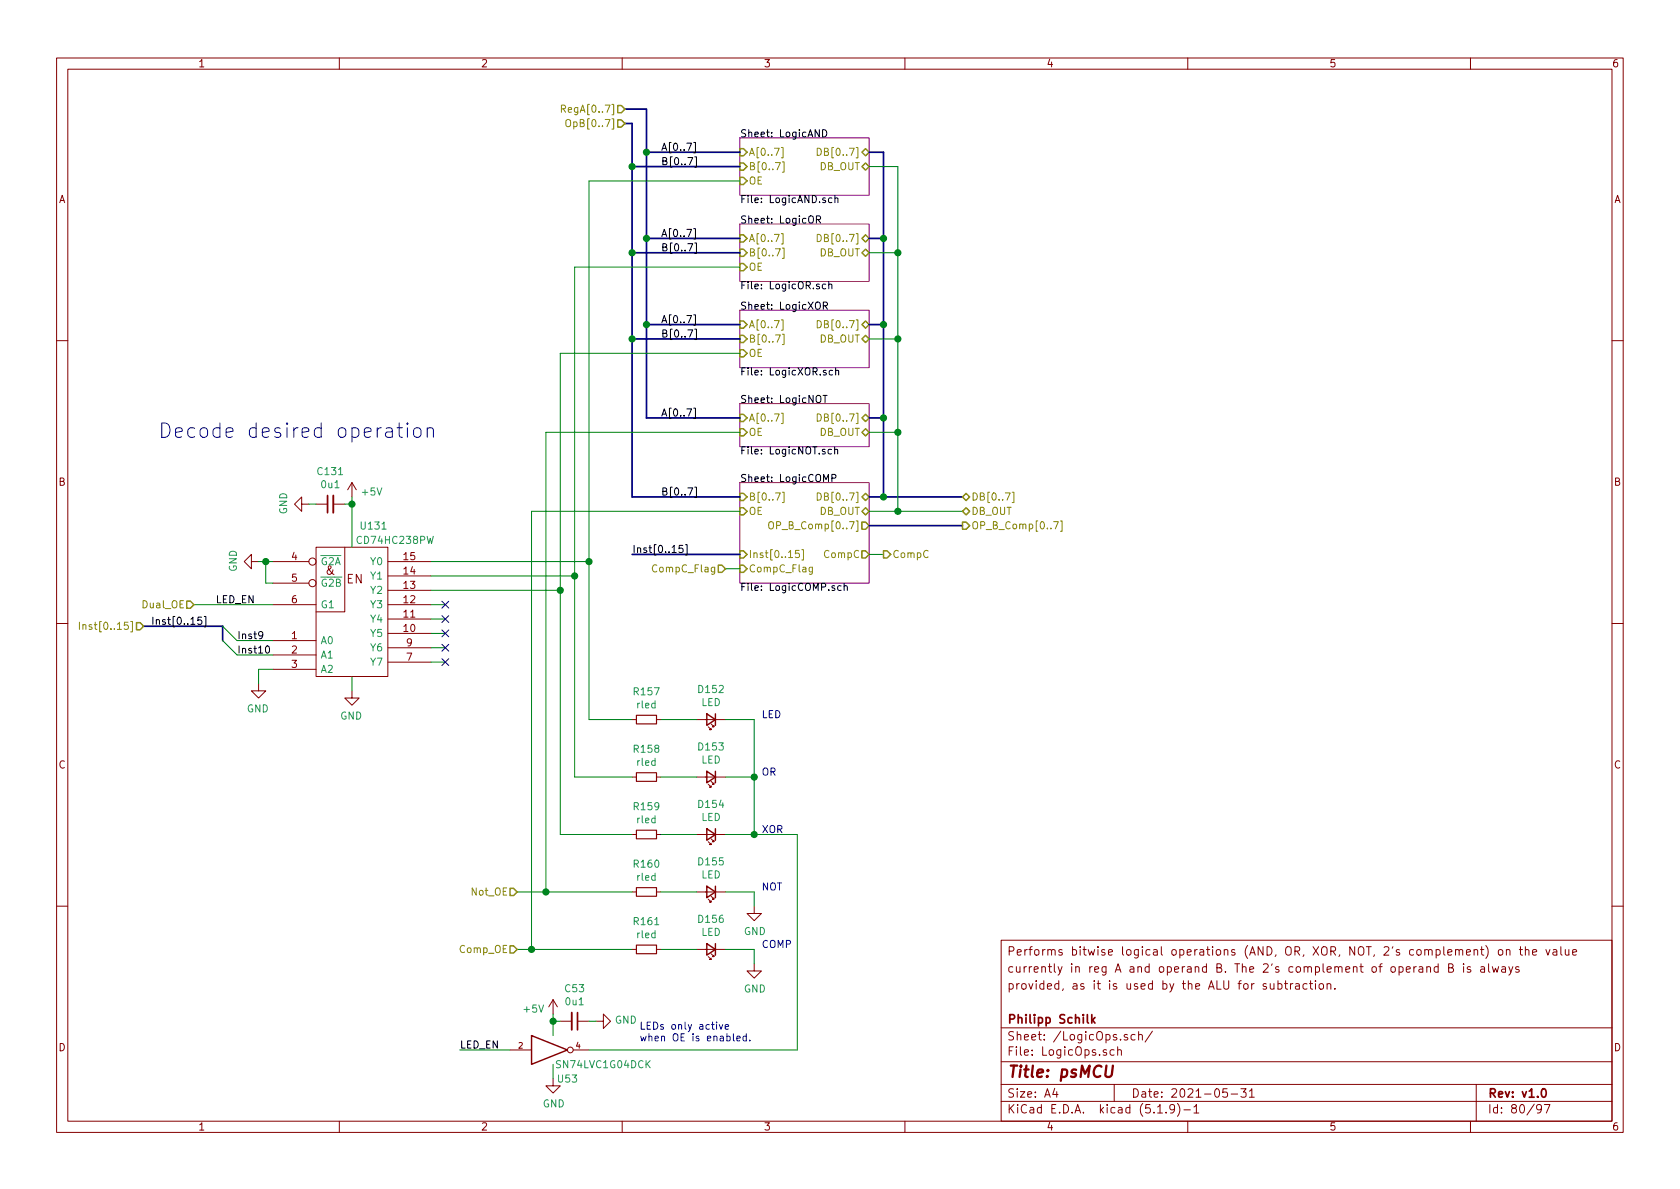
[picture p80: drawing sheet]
<svg xmlns="http://www.w3.org/2000/svg" width="297mm" height="210mm" viewBox="0 0 297 210" stroke-linecap="round" stroke-linejoin="round" font-family="sans-serif">
<defs><g id="words">
<text font-size="3.5" fill="#0000c2" x="27.9" y="77.5">Decode desired operation</text>
<text font-size="2.8" fill="#840000" x="178" y="190.5">Title: psMCU</text>
<text font-size="2.1" fill="#008484" x="57.7" y="101.6">&amp;</text>
<g font-size="2.1" fill="#840000">
<text x="61.3" y="103.2">EN</text>
<text x="178" y="172">currently in reg A and operand B. The 2's complement of operand B is always</text>
<text x="178" y="169">Performs bitwise logical operations (AND, OR, XOR, NOT, 2's complement) on the value</text>
<text x="178" y="175">provided, as it is used by the ALU for subtraction.</text>
<text x="178" y="184">Sheet: /LogicOps.sch/</text>
<text x="178" y="181">Philipp Schilk</text>
<text x="178" y="186.7">File: LogicOps.sch</text>
<text x="178" y="196.9">KiCad E.D.A. kicad (5.1.9)-1</text>
<text x="178" y="194.1">Size: A4</text>
<text x="200" y="194.1">Date: 2021-05-31</text>
<text x="263" y="194.1">Rev: v1.0</text>
<text x="263" y="196.9">Id: 80/97</text>
</g>
<g font-size="1.8" fill="#840000">
<text x="35" y="11.9">1</text>
<text x="85" y="11.9">2</text>
<text x="135" y="11.9">3</text>
<text x="185" y="11.9">4</text>
<text x="235" y="11.9">5</text>
<text x="285" y="11.9">6</text>
<text x="10.4" y="35.9">A</text>
<text x="285.4" y="35.9">A</text>
<text x="10.4" y="85.9">B</text>
<text x="285.4" y="85.9">B</text>
<text x="51.6" y="99.1">4</text>
<text x="71.4" y="101.6">14</text>
<text x="71.4" y="99.1">15</text>
<text x="51.6" y="102.9">5</text>
<text x="51.6" y="106.7">6</text>
<text x="71.4" y="106.7">12</text>
<text x="71.4" y="104.1">13</text>
<text x="51.6" y="113">1</text>
<text x="71.4" y="111.8">10</text>
<text x="71.4" y="109.2">11</text>
<text x="51.6" y="115.6">2</text>
<text x="51.6" y="118.1">3</text>
<text x="71.9" y="116.8">7</text>
<text x="71.9" y="114.3">9</text>
<text x="10.4" y="135.9">C</text>
<text x="285.4" y="135.9">C</text>
<text x="10.4" y="185.9">D</text>
<text x="285.4" y="185.9">D</text>
<text x="35" y="199.9">1</text>
<text x="85" y="199.9">2</text>
<text x="135" y="199.9">3</text>
<text x="185" y="199.9">4</text>
<text x="235" y="199.9">5</text>
<text x="285" y="199.9">6</text>
</g>
<g font-size="1.8" fill="#848400">
<text x="100.2" y="19.9">RegA[0..7]</text>
<text x="101.1" y="22.5">OpB[0..7]</text>
<text x="132.3" y="27.6">A[0..7]</text>
<text x="145.5" y="27.6">DB[0..7]</text>
<text x="132.3" y="32.6">OE</text>
<text x="132.3" y="30.1">B[0..7]</text>
<text x="144.9" y="30.1">DB_OUT</text>
<text x="132.3" y="47.9">OE</text>
<text x="132.3" y="42.8">A[0..7]</text>
<text x="132.3" y="45.3">B[0..7]</text>
<text x="144.9" y="45.3">DB_OUT</text>
<text x="145.5" y="42.8">DB[0..7]</text>
<text x="132.3" y="58">A[0..7]</text>
<text x="145.5" y="58">DB[0..7]</text>
<text x="132.3" y="63.1">OE</text>
<text x="132.3" y="60.6">B[0..7]</text>
<text x="144.9" y="60.6">DB_OUT</text>
<text x="132.3" y="77.1">OE</text>
<text x="132.3" y="74.5">A[0..7]</text>
<text x="144.9" y="77.1">DB_OUT</text>
<text x="145.5" y="74.5">DB[0..7]</text>
<text x="132.3" y="88.5">B[0..7]</text>
<text x="145.5" y="88.5">DB[0..7]</text>
<text x="171.7" y="88.5">DB[0..7]</text>
<text x="132.3" y="91.1">OE</text>
<text x="137.2" y="93.6">OP_B_Comp[0..7]</text>
<text x="144.9" y="91.1">DB_OUT</text>
<text x="171.7" y="93.6">OP_B_Comp[0..7]</text>
<text x="171.7" y="91.1">DB_OUT</text>
<text x="115.8" y="101.2">CompC_Flag</text>
<text x="132.3" y="98.7">Inst[0..15]</text>
<text x="132.3" y="101.2">CompC_Flag</text>
<text x="145.8" y="98.7">CompC</text>
<text x="157.7" y="98.7">CompC</text>
<text x="25.4" y="107.6">Dual_OE</text>
<text x="15.6" y="111.4">Inst[0..15]</text>
<text x="83.4" y="158.4">Not_OE</text>
<text x="81.4" y="168.5">Comp_OE</text>
</g>
<g font-size="1.8">
<text x="116.8" y="29.2">B[0..7]</text>
<text x="116.8" y="26.7">A[0..7]</text>
<text x="130.8" y="24.3">Sheet: LogicAND</text>
<text x="130.8" y="35.9">File: LogicAND.sch</text>
<text x="116.8" y="41.9">A[0..7]</text>
<text x="130.8" y="39.5">Sheet: LogicOR</text>
<text x="116.8" y="44.4">B[0..7]</text>
<text x="130.8" y="51.1">File: LogicOR.sch</text>
<text x="116.8" y="59.7">B[0..7]</text>
<text x="116.8" y="57.1">A[0..7]</text>
<text x="130.8" y="54.8">Sheet: LogicXOR</text>
<text x="130.8" y="66.4">File: LogicXOR.sch</text>
<text x="130.8" y="71.3">Sheet: LogicNOT</text>
<text x="116.8" y="73.7">A[0..7]</text>
<text x="130.8" y="80.4">File: LogicNOT.sch</text>
<text x="116.8" y="87.6">B[0..7]</text>
<text x="130.8" y="85.2">Sheet: LogicCOMP</text>
<text x="111.8" y="97.8">Inst[0..15]</text>
<text x="38.1" y="106.7">LED_EN</text>
<text x="130.8" y="104.5">File: LogicCOMP.sch</text>
<text x="26.7" y="110.5">Inst[0..15]</text>
<text x="41.9" y="113">Inst9</text>
<text x="41.9" y="115.6">Inst10</text>
<text x="81.3" y="185.4">LED_EN</text>
</g>
<g font-size="1.8" fill="#008484">
<text x="56.3" y="84">C131</text>
<text x="56.9" y="86.3">0u1</text>
<text x="64.1" y="87.6">+5V</text>
<text x="50.8" y="91" transform="rotate(-90 50.8 91)">GND</text>
<text x="63.9" y="93.6">U131</text>
<text x="41.9" y="101.1" transform="rotate(-90 41.9 101.1)">GND</text>
<text x="56.6" y="99.9">G2A</text>
<text x="63.4" y="96.2">CD74HC238PW</text>
<text x="65.7" y="99.9">Y0</text>
<text x="56.6" y="103.8">G2B</text>
<text x="56.6" y="107.6">G1</text>
<text x="65.7" y="107.6">Y3</text>
<text x="65.7" y="105">Y2</text>
<text x="65.7" y="102.5">Y1</text>
<text x="56.6" y="113.9">A0</text>
<text x="65.7" y="112.6">Y5</text>
<text x="65.7" y="110.1">Y4</text>
<text x="56.6" y="116.5">A1</text>
<text x="56.6" y="119">A2</text>
<text x="65.7" y="117.7">Y7</text>
<text x="65.7" y="115.2">Y6</text>
<text x="43.6" y="126">GND</text>
<text x="112.2" y="123">R157</text>
<text x="112.7" y="125.3">rled</text>
<text x="123.6" y="122.5">D152</text>
<text x="124" y="124.9">LED</text>
<text x="60.1" y="127.2">GND</text>
<text x="112.2" y="133.1">R158</text>
<text x="112.7" y="135.4">rled</text>
<text x="123.6" y="132.7">D153</text>
<text x="124" y="135">LED</text>
<text x="112.2" y="143.3">R159</text>
<text x="123.6" y="142.9">D154</text>
<text x="112.7" y="145.6">rled</text>
<text x="124" y="145.2">LED</text>
<text x="112.2" y="153.4">R160</text>
<text x="112.7" y="155.7">rled</text>
<text x="123.6" y="153">D155</text>
<text x="124" y="155.3">LED</text>
<text x="112.2" y="163.6">R161</text>
<text x="112.7" y="165.9">rled</text>
<text x="123.6" y="163.2">D156</text>
<text x="124" y="165.5">LED</text>
<text x="131.5" y="165.3">GND</text>
<text x="92.7" y="179.1">+5V</text>
<text x="100" y="175.5">C53</text>
<text x="100.1" y="177.8">0u1</text>
<text x="131.5" y="175.5">GND</text>
<text x="108.7" y="181">GND</text>
<text x="98.6" y="188.9">SN74LVC1G04DCK</text>
<text x="98.7" y="191.4">U53</text>
<text x="96" y="195.8">GND</text>
</g>
<g font-size="1.8" fill="#0000c2">
<text x="134.6" y="127">LED</text>
<text x="134.6" y="137.2">OR</text>
<text x="134.6" y="147.3">XOR</text>
<text x="134.6" y="157.5">NOT</text>
<text x="134.6" y="167.6">COMP</text>
<text x="113" y="182.1">LEDs only active</text>
<text x="113" y="184.1">when OE is enabled.</text>
</g>
<g font-size="1.4" fill="#840000">
<text x="91.7" y="185.4">2</text>
<text x="101.9" y="185.4">4</text>
</g>
</g></defs>
<g fill="none" stroke="#840000" stroke-width=".18">
<path d="M10 10.3h277v189.9h-277zM12 12.2h273v186.1h-273zM60 10.3v1.9M110 10.3v1.9M160 10.3v1.9M210 10.3v1.9M260 10.3v1.9M10 60.2h2M285 60.2h2M44.4 99.3v1.3l-1.2-1.3 1.2-1.3v1.3h1.3M48.3 99.3h6.3M53.3 89.1v1.3l-1.2-1.3 1.2-1.2v1.2h1.3"/>
<path d="M55.9 96.8h12.7v22.8h-12.7zM55.9 89.1h2M58.9 89.1h2.1M61 96.8v11.4h-5.1M62.2 85.3l.8 1.3M62.2 85.3v2.6M62.2 85.3l-.7 1.3M68.6 99.3h7.6M10 110.3h2M48.3 113.3h7.6M48.3 106.9h7.6M48.3 115.8h7.6"/>
<path d="M48.3 118.4h7.6M48.3 103.1h6.3M68.6 112h7.6M68.6 109.5h7.6M68.6 106.9h7.6M68.6 104.4h7.6M68.6 101.8h7.6M68.6 117.1h7.6M68.6 114.5h7.6M285 110.3h2M45.7 120.9v1.3h-1.3l1.3 1.2 1.3-1.2h-1.3M62.2 122.2v1.2h-1.2l1.2 1.3 1.3-1.3h-1.3"/>
<path d="M111.8 137.4h.7M111.8 127.2h.7M116.1 137.4h.7M116.1 127.2h.7M123.2 137.4h5.1M123.2 127.2h5.1M125.2 138.7l.5 .5h-.2h.2v-.3M125.2 128.5l.5 .5h-.2h.2v-.2M125.7 138.2l.5 .5h-.2h.2v-.3M125.7 128l.5 .5h-.2h.2v-.2M111.8 147.6h.7M111.8 157.7h.7"/>
<path d="M116.1 147.6h.7M116.1 157.7h.7M123.2 147.6h5.1M123.2 157.7h5.1M125.2 148.8l.5 .5h-.2h.2v-.2M125.2 159l.5 .5h-.2h.2v-.2M125.7 148.3l.5 .5h-.2h.2v-.2M125.7 158.5l.5 .5h-.2h.2v-.3M10 160.2h2M97.8 176.8l-.8 1.2M97.8 176.8v2.5M97.8 176.8l.8 1.2"/>
<path d="M111.8 167.9h.7M116.1 167.9h.7M123.2 167.9h5.1M125.2 169.2l.5 .5h-.2h.2v-.3M125.7 168.7l.5 .5h-.2h.2v-.3M133.3 160.3v1.2h1.3l-1.3 1.3-1.2-1.3h1.2M133.3 170.4v1.3h1.3l-1.3 1.3-1.2-1.3h1.2M177 166.3h108v32h-108zM224.6 173.9v.8a.39 .39 0 0 0 .6 .1M225.2 173.9v1M226 174l.4-.1 .3 .3-.1 .6-.2 .1-.4-.1M226 173.4v1.5"/>
<path d="M227.1 173.9h.6M227.3 173.4v1.3l.4 .2M228.2 173.9v1M228.6 173.9l-.3 .1-.1 .2M229.1 174h.6v.9M229.7 174.3l-.5 .1-.2 .2 .1 .2 .1 .1 .5-.1M231.1 174l-.4-.1-.3 .3 .1 .6 .2 .1 .4-.1M231.5 173.9h.6M231.7 173.4v1.3l.4 .2M232.6 173.4v.2M232.6 173.9v1M233.3 174.1l.2-.2 .4 .2 .1 .5-.1 .2-.4 .1-.2-.1z"/>
<path d="M234.6 174.1l.1-.1a.37 .37 0 0 1 .6 .1v.8M234.6 173.9v1M236 174.8v.1M250.4 170.9l-.4 .3M250.9 171h.6l.1 .9M251.6 171.3l-.5 .1-.2 .2 .2 .3h.5M252.3 171.1v-.1a.37 .37 0 0 1 .6 .1v.8M252.3 170.9v1M254.3 171l-.5-.1-.2 .3v.6l.2 .1h.5M254.3 170.4v1.5M256.1 171.1h.5l.2-.1 .1-.3-.3-.3h-.5v1.5h.6l.3-.3a.41 .41 0 0 0-.4-.5M258.8 170.4v.2"/>
<path d="M258.8 170.9v1M260 171a.37 .37 0 0 0-.6 .1l.1 .3 .5 .1 .1 .1-.3 .3h-.4M260.6 168l.3-.1 .3 .1 .1 .9M260.6 167.9v1M261.8 167.9h.6M261.8 171h.6l.1 .9M262 167.4v1.3l.4 .2M262.5 171.3l-.5 .1a.29 .29 0 0 0-.2 .2 .29 .29 0 0 0 .2 .3h.5M262.7 167.2a1.79 1.79 0 0 1 0 2.3M263.2 170.4v1.3l.2 .2M263.9 170.9l.2 1 .3-.7 .3 .7 .3-1M265 168l.2-.1 .4 .1v.8l-.2 .1-.4-.1z"/>
<path d="M265.6 171h.5l.1 .9M266.2 171.3l-.5 .1-.2 .2 .2 .3h.5M266.3 168l.2-.1 .4 .1 .1 .9M266.3 167.9v1M266.8 170.9l.3 1M267.5 170.9l-.5 1.4-.2 .1M268.6 171a.37 .37 0 0 0-.6 .1v.3l.6 .1v.1l-.2 .3h-.4M268.6 167.9h.6M268.8 167.4v1.3l.4 .2M269.7 168l.2-.1 .4 .1v.9M269.7 167.4v1.5M271 168.4l.7-.1-.1-.3-.4-.1-.2 .2v.7h.6"/>
<path d="M273.3 167.9l.4 1 .3-1M274.6 168h.6l.1 .9M275.3 168.3h-.5a.29 .29 0 0 0-.3 .3 .29 .29 0 0 0 .3 .3l.5-.1M276 167.4v1.3l.2 .2M276.8 167.9v.9l.4 .1 .2-.1M277.4 167.9v1M278.1 168.4l.7-.1-.1-.3-.4-.1-.2 .2v.7h.6M285 160.2h2M60 198.3v1.9M90.2 185.7h3.8M97.8 190.7v1.3h1.3l-1.3 1.3-1.3-1.3h1.3M99.1 180.6h2"/>
<path d="M101.3 185.7h2.8M102.1 180.6h2M105.4 180.6h1.3v-1.3l1.2 1.3-1.2 1.3v-1.3M110 198.3v1.9M160 198.3v1.9M177 194.8h108M177 191.8h108M177 187.8h108M177 181.8h108M186.5 192.5l-.4 1h1M186.8 193v1M197 185.7l-.5-.1-.2 .3v.6l.2 .1 .5-.1"/>
<path d="M197 191.8v3M197.6 185.7h.1a.37 .37 0 0 1 .6 .1v.8M197.6 185.1v1.5M199.3 183a.37 .37 0 0 0-.5 .1v.3l.5 .1 .1 .1-.2 .3-.4-.1M200.7 183l-.4-.1-.3 .3 .1 .6 .2 .1 .4-.1M201.3 183.1l.1-.1a.37 .37 0 0 1 .6 .1v.8M201.3 182.4v1.5M203.8 182.3l-1.3 2M204.7 196.8h.8M206.2 196.7v.1M207.7 196l-.1 .1a.48 .48 0 0 1-.6 .1l-.2-.2 .2-.6a.48 .48 0 0 1 .6 .1 1.27 1.27 0 0 1-.2 1.2l-.4 .1M208.2 195.1a1.71 1.71 0 0 1 0 2.3"/>
<path d="M209.3 196.3h1.2M210 198.3v1.9M211.1 195.8l.4-.5v1.5M211.1 196.8h.9M217 192.5h-.7l-.1 .7 .2-.1 .5 .1 .1 .2v.5l-.2 .1-.6-.1M217.7 193.5h1.1M219.4 192.5h.9l-.5 .6 .5 .1v.7l-.3 .1-.6-.1M220.9 193l.4-.5v1.5M220.9 194h.9M260 198.3v1.9M261 191.8v6.5M272.5 196l-.1 .2a.48 .48 0 0 1-.6-.1v-.6a.48 .48 0 0 1 .6-.1l.1 .1a1.19 1.19 0 0 1-.2 1.2l-.5 .1"/>
<path d="M273 195.3h1l-.6 1.5"/>
<circle cx="55.2" cy="99.3" r=".63"/>
<circle cx="55.2" cy="103.1" r=".63"/>
<circle cx="100.8" cy="185.7" r=".51"/>
</g>
<path d="M57.9 87.6v3.1M102.1 179.1v3M192.3 179.4v1.3l.2 .2M193 179.4v1.5M193.6 179.9l-.6 .6M193.2 180.4l.4 .5M272.7 192.7l.2-.2a.81 .81 0 0 1 .6 .6 .81 .81 0 0 1-.3 .8l-.2 .1a.79 .79 0 0 1-.3-1.3z" fill="none" stroke="#840000" stroke-width=".3"/>
<path d="M195.6 188.4l-.2 1.7 .2 .2a.66 .66 0 0 0 1-.2l.2-1.7" fill="none" stroke="#840000" stroke-width=".41"/>
<path d="M130.8 39.6h22.9v10.2h-22.9zM130.8 24.4h22.9v10.1h-22.9zM130.8 54.9h22.9v10.1h-22.9zM130.8 71.4h22.9v7.6h-22.9zM130.8 85.3h22.9v17.8h-22.9z" fill="none" stroke="#840084" stroke-width=".18"/>
<g fill="none" stroke="#000" stroke-width=".18">
<path d="M121.6 27.9h.9l-.6 1.2M122.7 25.2h.3v1.8h-.3M122.8 27.7h.3v1.9h-.3M144.3 38.8l.7-.1v-.4l-.1-.1h-.6v1.2M144.7 38.8l.4 .6M145.4 22.9a.64 .64 0 0 1 .8 .7 .64 .64 0 0 1-.8 .6zM147.1 35h-.4l-.2 .2 .1 .6h.5M147.6 35.1l.2-.1h.3l.1 .8M147.6 34.6v1.2M121.6 43.1h.9l-.6 1.3M121.6 58.3h.9l-.6 1.3M122.7 40.4h.3v1.9h-.3"/>
<path d="M122.7 55.7h.3v1.8h-.3M122.8 43h.3v1.8h-.3M122.8 58.2h.3v1.8h-.3M144.2 53.6l.3-.2a.45 .45 0 0 1 .5 .4v.4l-.1 .4h-.6a1 1 0 0 1-.1-1zM145.6 54.1l.6-.1 .1-.2-.1-.3-.2-.1h-.4v1.3M145.9 54.1l.4 .6M146 50.3l-.4-.1-.2 .3 .1 .5h.5M146.5 50.4l.2-.2 .3 .1 .1 .8M146.5 49.8v1.3M122.7 72.2h.3v1.8h-.3M144.3 70.1a.45 .45 0 0 1 .8 0 .92 .92 0 0 1-.2 1.1l-.4-.1a1.07 1.07 0 0 1-.2-1zM145.5 69.9h.7"/>
<path d="M145.9 69.9v1.3M147 79.5l-.3-.1-.3 .3 .1 .5h.5M147.2 65.5h-.4l-.2 .2 .1 .6h.5M147.6 79.6l.2-.2 .3 .1v.8M147.6 79v1.3M147.8 65.6l.1-.1h.3l.1 .8M147.8 65v1.3M120.7 96.4h-.6l-.1 .6 .2-.1 .5 .1v.6l-.2 .1-.5-.1M121.2 96.3h.3v1.8h-.3M121.6 86.3h.9l-.6 1.2M122.8 86.2h.3v1.8h-.3M147.1 84.6l.7-.2v-.4l-.2-.1h-.5v1.3"/>
<path d="M35.6 109.1h-.6v.6l.1-.1 .5 .1v.6l-.2 .1-.4-.1M36.1 109h.3v1.8h-.3M46.5 112.2l-.3 .3-.4-.1-.1-.2 .1-.4 .4-.1 .2 .1a.84 .84 0 0 1-.3 1.1h-.3M47.1 114.3l.1-.1a.69 .69 0 0 1 .5 .7 .69 .69 0 0 1-.5 .6l-.2-.2-.1-.3zM148.7 103.6h-.3l-.3 .2 .1 .6h.5M149.3 103.7l.1-.1h.3l.1 .8M149.3 103.1v1.3"/>
</g>
<g fill="none" stroke="#848400" stroke-width=".18">
<path d="M99.3 19.2h.6l.1-.2-.1-.3-.2-.1h-.4v1.3M99.6 19.2l.4 .7M100.1 21.3a.45 .45 0 0 1 .7 0 .88 .88 0 0 1-.2 1.1l-.4-.1a1.07 1.07 0 0 1-.1-1zM137.1 28.7h.9l-.6 1.3M138.2 26.1h.3v1.8h-.3M138.3 28.6h.3v1.8h-.3M144.5 26.2a.64 .64 0 0 1 .7 .6 .64 .64 0 0 1-.7 .7zM137.1 59.2h.9l-.6 1.3M137.1 44h.9l-.6 1.3M138.2 56.6h.3v1.8h-.3M138.2 41.3h.3v1.8h-.3M138.3 59.1h.3v1.8h-.3"/>
<path d="M138.3 43.9h.3v1.8h-.3M144.5 56.7a.64 .64 0 0 1 .7 .6 .64 .64 0 0 1-.7 .7zM144.5 41.4a.64 .64 0 0 1 .7 .7 .64 .64 0 0 1-.7 .6zM138.2 73.1h.3v1.8h-.3M144.5 73.2a.64 .64 0 0 1 .7 .6 .64 .64 0 0 1-.7 .7zM136 92.4a.45 .45 0 0 1 .7 0 .88 .88 0 0 1-.3 1.1h-.3a1.07 1.07 0 0 1-.1-1.1zM137.1 87.2h.9l-.6 1.2M138.3 87h.3v1.9h-.3M141.3 97.3h-.6l-.1 .6 .2-.1 .5 .1v.6l-.2 .1-.5-.1M141.8 97.2h.3v1.8h-.3M144.5 87.2a.64 .64 0 0 1 .7 .6 .64 .64 0 0 1-.7 .6zM177.7 87.2h.9l-.5 1.2"/>
<path d="M179 87h.3v1.9h-.3M186.3 92.2h.8l-.5 1.3M187.5 92.1h.3v1.8h-.3M14 110v1.3M14.7 110.6l.1-.1h.3l.1 .8M14.7 110.5v.8M143.6 100.3v1.1l-.2 .2-.3-.1M143.6 100.3h-.3l-.2 .2 .1 .6h.4"/>
</g>
<g fill="none" stroke="#848400" stroke-width=".25">
<path d="M109.2 18.7h.7l.6 .6-.6 .6h-.7zM109.2 21.2h.7l.6 .6-.6 .7h-.7zM130.8 31.4h.6l.7 .6-.7 .6h-.6zM130.8 26.3h.6l.7 .6-.7 .7h-.6zM130.8 28.8h.6l.7 .7-.7 .6h-.6zM152.4 26.9l.6-.6 .7 .6-.7 .7zM152.4 29.5l.6-.7 .7 .7-.7 .6zM130.8 56.8h.6l.7 .6-.7 .6h-.6zM130.8 59.3h.6l.7 .6-.7 .7h-.6zM130.8 46.6h.6l.7 .6-.7 .7h-.6zM130.8 41.5h.6l.7 .7-.7 .6h-.6zM130.8 44.1h.6l.7 .6-.7 .6h-.6z"/>
<path d="M152.4 57.4l.6-.6 .7 .6-.7 .6zM152.4 59.9l.6-.6 .7 .6-.7 .7zM152.4 42.2l.6-.7 .7 .7-.7 .6zM152.4 44.7l.6-.6 .7 .6-.7 .6zM130.8 61.8h.6l.7 .7-.7 .6h-.6zM130.8 75.8h.6l.7 .6-.7 .7h-.6zM130.8 73.3h.6l.7 .6-.7 .6h-.6zM152.4 73.9l.6-.6 .7 .6-.7 .6zM152.4 76.4l.6-.6 .7 .6-.7 .7zM127 99.9h.6l.7 .7-.7 .6h-.6zM130.8 89.8h.6l.7 .6-.7 .7h-.6zM130.8 87.2h.6l.7 .7-.7 .6h-.6z"/>
<path d="M130.8 97.4h.6l.7 .6-.7 .7h-.6zM130.8 99.9h.6l.7 .7-.7 .6h-.6zM152.4 90.4l.6-.6 .7 .6-.7 .7zM152.4 92.3h.6l.7 .7-.7 .6h-.6zM152.4 97.4h.6l.7 .6-.7 .7h-.6zM153 87.2l.7 .7-.7 .6-.6-.6zM156.2 97.4h.6l.7 .6-.7 .7h-.6zM170.2 92.3h.6l.6 .7-.6 .6h-.6zM170.2 90.4l.6-.6 .6 .6-.6 .7zM170.8 87.2l.6 .7-.6 .6-.6-.6zM24.1 110.1h.7l.6 .6-.6 .7h-.7zM33 106.3h.7l.6 .6-.6 .7h-.7z"/>
<path d="M90.2 157.1h.6l.6 .6-.6 .7h-.6zM90.2 167.3h.6l.6 .6-.6 .6h-.6z"/>
</g>
<path d="M125 136.4l1.5 1-1.5 1zM125 126.2l1.5 1-1.5 1.1zM126.5 126.2v2.1M126.5 136.4v2M125 146.6l1.5 1-1.5 1zM125 156.7l1.5 1-1.5 1zM126.5 146.6v2M126.5 156.7v2M125 166.9l1.5 1-1.5 1zM126.5 166.9v2M94 183.1l6.3 2.6-6.3 2.5z" fill="none" stroke="#840000" stroke-width=".25"/>
<path d="M112.5 126.5h3.6v1.5h-3.6zM112.5 136.6h3.6v1.6h-3.6zM112.5 146.8h3.6v1.5h-3.6zM112.5 157h3.6v1.5h-3.6zM112.5 167.1h3.6v1.6h-3.6z" fill="none" stroke="#840000" stroke-width=".2"/>
<path d="M58.9 87.6v3.1M101.1 179.1v3" fill="none" stroke="#840000" stroke-width=".33"/>
<g fill="none" stroke="#000084" stroke-width=".3">
<path d="M110.5 19.3h3.8v54.6h16.5M110.5 21.8h1.3v66.1h19M111.8 29.5h19M114.3 26.9h16.5M153.7 26.9h2.5v61M111.8 59.9h19M111.8 44.7h19M114.3 42.2h16.5M114.3 57.4h16.5M153.7 42.2h2.5M153.7 57.4h2.5M153.7 73.9h2.5"/>
<path d="M111.8 98h19M153.7 87.9h16.5M153.7 93h16.5M25.4 110.7h14v2.6"/>
</g>
<g fill="none" stroke="#008400" stroke-width=".18">
<path d="M130.8 32h-26.7v95.2h7.7M153.7 29.5h5v60.9M130.8 47.2h-29.2v90.2h10.2M153.7 59.9h5M153.7 44.7h5M130.8 62.5h-31.7v85.1h12.7M130.8 76.4h-34.3v81.3M153.7 76.4h5M45.7 99.3h2.6M47 99.3v3.8h1.3M54.6 89.1h1.3M61 89.1h1.2"/>
<path d="M62.2 87.9v8.9M76.2 99.3h27.9M130.8 90.4h-36.8v77.5M153.7 98h2.5M153.7 90.4h16.5M34.3 106.9h14M39.4 113.3l2.5 2.5h6.4M39.4 110.7l2.5 2.6h6.4M48.3 118.4h-2.6v2.5M62.2 119.6v2.6M76.2 106.9h2.5M76.2 101.8h25.4"/>
<path d="M76.2 104.4h22.9M76.2 109.5h2.5M76.2 112h2.5M76.2 114.5h2.5M76.2 117.1h2.5M128.3 100.6h2.5M116.8 137.4h6.4M116.8 127.2h6.4M128.3 127.2h5v20.4M128.3 137.4h5M91.4 157.7h20.4M116.8 147.6h6.4"/>
<path d="M116.8 157.7h6.4M128.3 147.6h12.7v38.1h-36.9M128.3 157.7h5v2.6M91.4 167.9h20.4M97.8 179.3v3.8M116.8 167.9h6.4M128.3 167.9h5v2.5M81.3 185.7h8.9M97.8 180.6h1.3M97.8 188.2v2.5M104.1 180.6h1.3"/>
</g>
<g fill="none" stroke="#0000c2" stroke-width=".18">
<path d="M70.2 75.6h1M70.6 74.8v2.2l.1 .2 .5 .1M72 74.8l-.1 .1 .1 .1 .2-.1-.2-.1v.2M72 75.6v1.7M73.2 75.9a.69 .69 0 0 1 .7-.3 .69 .69 0 0 1 .5 .5v.8a.68 .68 0 0 1-.6 .5 .68 .68 0 0 1-.7-.5zM75.5 75.9a.63 .63 0 0 1 1.1 .1v1.3M75.5 75.6v1.7M126.7 180.7v.2M127.2 181.2l.3 .8 .3-.8M128.2 181.6l.6-.1v-.3h-.4l-.2 .2 .1 .6h.5M129.7 182.8v1.1l.1 .2M130.3 183.6l.6-.1-.1-.2-.3-.1-.2 .2v.6h.5"/>
<path d="M132 183.3l-.4-.1-.2 .3 .1 .5h.5M132 182.8v1.3M132.6 183.9v.2"/>
</g>
<g fill="#008400" stroke="#008400" stroke-width=".25">
<circle cx="101.6" cy="101.8" r=".51"/>
<circle cx="156.2" cy="73.9" r=".51"/>
<circle cx="99.1" cy="104.4" r=".51"/>
<circle cx="156.2" cy="87.9" r=".51"/>
<circle cx="47" cy="99.3" r=".51"/>
<circle cx="96.5" cy="157.7" r=".51"/>
<circle cx="156.2" cy="57.4" r=".51"/>
<circle cx="104.1" cy="99.3" r=".51"/>
<circle cx="156.2" cy="42.2" r=".51"/>
<circle cx="62.2" cy="89.1" r=".51"/>
<circle cx="94" cy="167.9" r=".51"/>
<circle cx="158.8" cy="90.4" r=".51"/>
<circle cx="111.8" cy="59.9" r=".51"/>
<circle cx="97.8" cy="180.6" r=".51"/>
<circle cx="111.8" cy="44.7" r=".51"/>
<circle cx="111.8" cy="29.5" r=".51"/>
<circle cx="114.3" cy="26.9" r=".51"/>
<circle cx="114.3" cy="42.2" r=".51"/>
<circle cx="114.3" cy="57.4" r=".51"/>
<circle cx="158.8" cy="44.7" r=".51"/>
<circle cx="158.8" cy="59.9" r=".51"/>
<circle cx="158.8" cy="76.4" r=".51"/>
<circle cx="133.4" cy="137.4" r=".51"/>
<circle cx="133.4" cy="147.6" r=".51"/>
</g>
<path d="M78.1 116.5l1.2 1.2M78.1 113.9l1.2 1.3M78.1 111.4l1.2 1.2M78.1 108.9l1.2 1.2M78.1 106.3l1.2 1.2M79.3 116.5l-1.2 1.2M79.3 113.9l-1.2 1.3M79.3 111.4l-1.2 1.2M79.3 108.9l-1.2 1.2M79.3 106.3l-1.2 1.2" fill="none" stroke="#000084" stroke-width=".18"/>
<use href="#words"/>
</svg>
